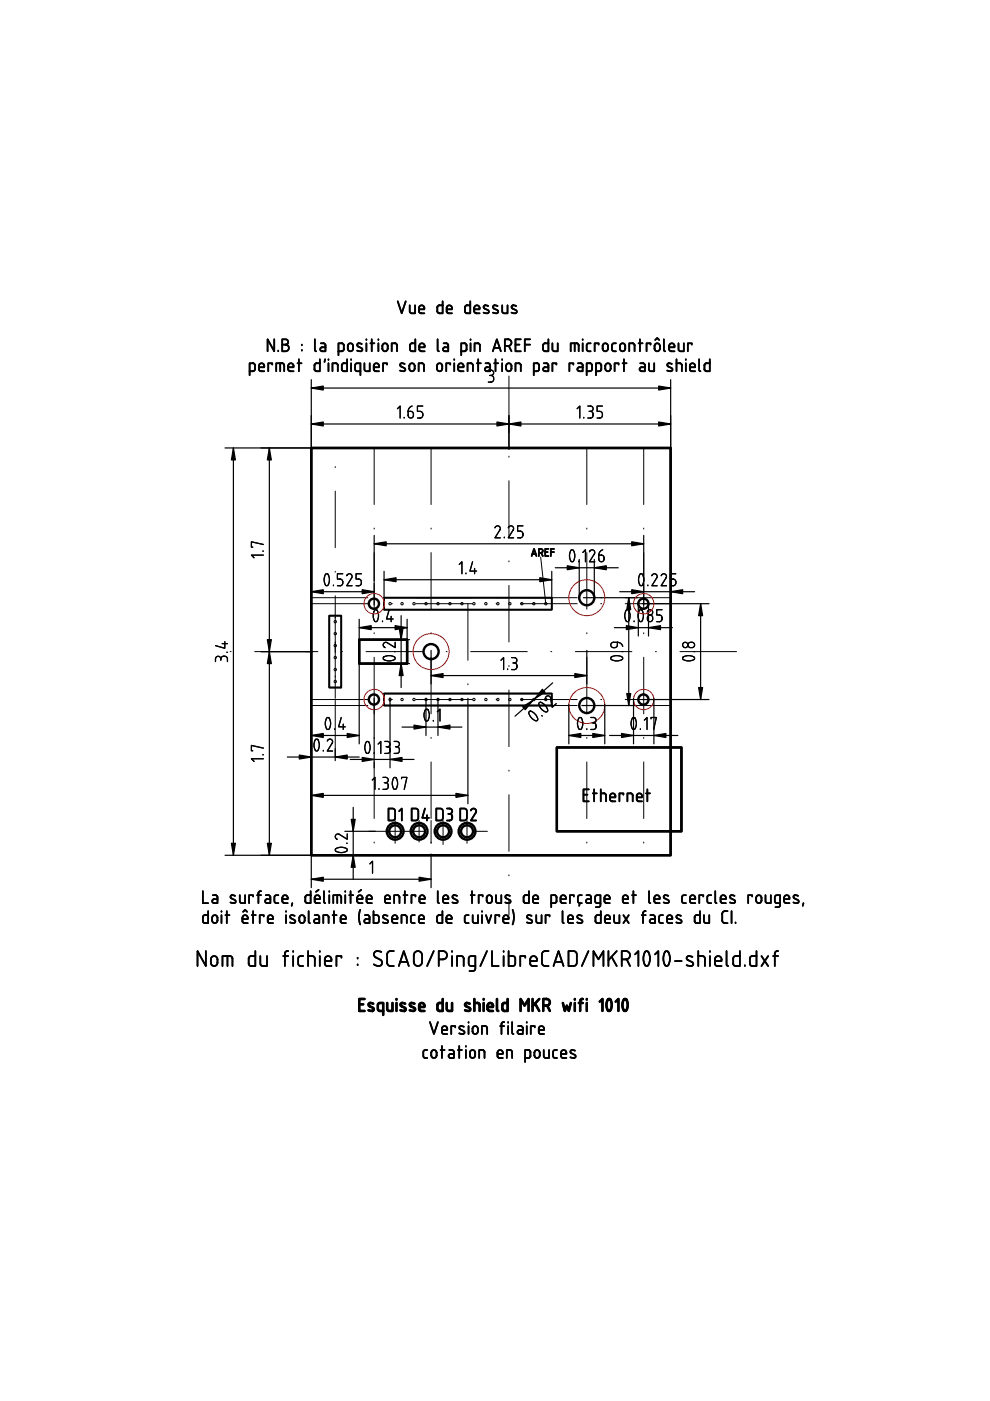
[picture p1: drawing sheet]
<svg xmlns="http://www.w3.org/2000/svg" width="210mm" height="297mm" viewBox="0 0 210 297" stroke-linecap="round" stroke-linejoin="round" font-family="sans-serif">
<g fill="none" stroke="#000" stroke-width=".36">
<path d="M52.9 78.7h.7l.4-.2 .1-1.1-.3-.3-.9-.1v2.6M54.9 77.9h1.1a.59 .59 0 0 0-.4-.8 .59 .59 0 0 0-.7 .5v.7l.2 .4h.9M57.7 77.3v-.3h-.8v1.7M58.1 71.9v2.6l-1.4-2.6v2.6M58.6 78.7v-1.7h1.2l.4 .2 .1 1.5M59 74.3v.2M59.4 77v1.7M59.8 71.9h.7a.56 .56 0 0 1 .6 .6 .56 .56 0 0 1-.6 .6 .71 .71 0 0 1 .7 .7 .71 .71 0 0 1-.7 .7h-.7zM59.8 73.1h.7M61.1 77.9h1.1a.59 .59 0 0 0-.4-.8 .59 .59 0 0 0-.7 .5v.7l.2 .4h.9M63.1 77h.8M63.4 76.2v2.5"/>
<path d="M64 73.1v.1M64 74.2v.1M66.8 71.9v2.3l.2 .3M67.8 76.2v2.5h-.9l-.2-.4v-1.1l.4-.2h.7M68 72.8h.8l.2 .4v1.3h-.7a.42 .42 0 0 1-.4-.4 .42 .42 0 0 1 .4-.5h.7M68.9 76.2l-.1 .5M69.6 76.2v.1M69.6 77v1.7M70.5 78.7v-1.7h.7l.4 .2v1.5M71.8 74.5h.7l.3-.2 .1-1.1-.2-.4h-.9v2.5M73.6 76.2v2.5h-.9l-.2-.4v-1.1l.4-.2h.7M73.8 73.1a.56 .56 0 0 1 .6-.3 .56 .56 0 0 1 .5 .5v.6a.56 .56 0 0 1-.6 .6 .56 .56 0 0 1-.6-.6z"/>
<path d="M74.4 76.2v.1M74.4 77v1.7M76.4 78.7h-.7l-.4-.2v-1.1l.2-.3 .9-.1v2.6M76.7 72.9a.53 .53 0 0 0-.6-.1 .53 .53 0 0 0-.3 .5l.8 .5a.35 .35 0 0 1 .2 .4 .35 .35 0 0 1-.3 .3l-.8-.2M77.3 77v1.3l.2 .4h.2h.7v-1.7M77.7 71.9v.2M77.7 72.8v1.7M78.5 72.8h.9M78.8 71.9v2.6M79.2 77.9h1.2a.59 .59 0 0 0-.4-.8 .59 .59 0 0 0-.8 .5v.7l.2 .4h1M80.2 71.9v.2M80.2 72.8v1.7"/>
<path d="M81.2 73.1a.56 .56 0 0 1 .6-.3 .56 .56 0 0 1 .4 .5v.6a.56 .56 0 0 1-.6 .6 .56 .56 0 0 1-.5-.6zM82.1 77.3v-.3h-.9v1.7M83 74.5v-1.7h.8l.3 .2 .1 1.5M84.3 63.9l.9 2.5 .8-2.5M85.8 77.2a.53 .53 0 0 0-.6-.2 .53 .53 0 0 0-.3 .6l.8 .4a.35 .35 0 0 1 .2 .4 .35 .35 0 0 1-.3 .3l-.8-.1M86.9 64.7v1.3l.2 .4h.2h.7v-1.7M87.1 77.1a.56 .56 0 0 1 .8 .5v.5a.56 .56 0 0 1-.5 .6 .56 .56 0 0 1-.6-.6v-.5zM88.1 71.9v2.6l-1-.1-.2-.3 .1-1.1 .4-.2h.7M88.8 78.7v-1.7h.7l.3 .2 .1 1.5M88.8 65.6h1.2a.59 .59 0 0 0-.4-.8 .59 .59 0 0 0-.8 .5l.1 .9 .4 .2h.7M88.9 73.6h1.1a.59 .59 0 0 0-.4-.8 .59 .59 0 0 0-.7 .5l.1 1 .3 .2h.7M92.8 71.9v2.3l.3 .3"/>
<path d="M92.9 77.1a.56 .56 0 0 1 .9 .5v.5a.56 .56 0 0 1-.6 .6 .56 .56 0 0 1-.6-.6v-.5zM93.9 63.9v2.5h-1l-.2-.4 .1-1.1 .3-.2h.8M94.1 72.8h.7l.2 .4v1.3h-.7a.42 .42 0 0 1-.4-.4 .42 .42 0 0 1 .4-.5h.7M94.7 65.6h1.1a.59 .59 0 0 0-.4-.8 .59 .59 0 0 0-.7 .5l.1 .9 .3 .2h.7M95.5 77.3v-.3h-.9v1.7M96.3 76.2v.1M96.3 77v1.7M97.2 77.9h1.1a.59 .59 0 0 0-.4-.8 .59 .59 0 0 0-.7 .5v.7l.2 .4h.9M97.8 74.5h.7l.4-.2v-1.1l-.2-.4h-.9v2.5M99.1 78.7v-1.7h.7l.4 .2 .1 1.5M99.7 63.9v2.5h-.9l-.2-.4v-1.1l.4-.2h.7M99.8 71.9v.2"/>
<path d="M99.8 72.8v1.7M100.6 65.6h1.1a.59 .59 0 0 0-.4-.8 .59 .59 0 0 0-.7 .5v.7l.2 .4h.9M100.6 74.5v-1.7h.7l.4 .2v1.5M101.1 77h.9M101.4 76.2v2.5M102.9 77l.8 .1 .2 .3v1.3h-.7a.42 .42 0 0 1-.4-.4 .42 .42 0 0 1 .4-.4h.7M103.5 64.9a.53 .53 0 0 0-.6-.2 .53 .53 0 0 0-.3 .6l.9 .5a.35 .35 0 0 1 .1 .4 .35 .35 0 0 1-.3 .2l-.8-.1M104.5 74.5l.8-2.6 .9 2.6M104.7 73.8h1.3M104.8 77h.8M105.1 76.2v2.5M105.5 64.9a.53 .53 0 0 0-.6-.2 .53 .53 0 0 0-.3 .6l.8 .5a.35 .35 0 0 1 .2 .4 .35 .35 0 0 1-.3 .2l-.8-.1"/>
<path d="M106.5 76.2v.1M106.5 77v1.7M106.5 64.7v1.3v.2l.4 .2h.7v-1.7M107 73.3h.7a.71 .71 0 0 0 .7-.7 .71 .71 0 0 0-.7-.7h-.7v2.6M107.6 77.1a.56 .56 0 0 1 .8 .5v.5a.56 .56 0 0 1-.5 .6 .56 .56 0 0 1-.6-.6v-.5zM107.9 73.3l.5 1.2M109.3 78.7v-1.7h.7l.4 .2v1.5M109.3 73.1h.8M109.4 64.9a.53 .53 0 0 0-.6-.2 .53 .53 0 0 0-.3 .6l.9 .5a.35 .35 0 0 1 .2 .4 .35 .35 0 0 1-.4 .2l-.7-.1M110.4 71.9h-1.1v2.6h1.1M111.3 73.1h1.1M112.4 71.9h-1.1v2.6"/>
<path d="M113.2 78.7h.7l.3-.2 .1-1.1-.2-.3-.9-.1v2.6M115.3 77l.8 .1 .2 .3v1.3h-.7a.42 .42 0 0 1-.5-.4 .42 .42 0 0 1 .5-.4h.7M116.3 71.9v2.6l-.9-.1-.3-.3 .1-1.1 .4-.2h.7M117.1 72.8v1.3l.1 .2 .3 .2h.7v-1.7M118 77.3v-.3h-.9v1.7M121 74.5v-1.7h1.5l.2 .4v1.3M121.6 77.3v-.3h-.9v1.7M121.8 72.8v1.7M122.6 77l.7 .1 .2 .3v1.3h-.7a.42 .42 0 0 1-.4-.4 .42 .42 0 0 1 .4-.4h.7M123.5 71.9v.2M123.5 72.8v1.7M124.4 78.7h.7l.4-.2v-1.1l-.2-.3-.9-.1v2.6"/>
<path d="M125.2 72.8h-.6l-.2 .4v1.1l.4 .2h.4M126.4 78.7h.7l.3-.2 .1-1.1-.2-.3-.9-.1v2.6M126.9 73.1v-.3h-.8v1.7M128.1 72.9a.56 .56 0 0 1 .8 .4v.6a.56 .56 0 0 1-.6 .6 .56 .56 0 0 1-.5-.6v-.6zM128.6 77.1a.56 .56 0 0 1 .9 .5v.5a.56 .56 0 0 1-.6 .6 .56 .56 0 0 1-.6-.6v-.5zM130.6 72.8h-.6l-.3 .4 .1 1.1 .4 .2h.4M131.2 77.3v-.3h-.9v1.7M131.5 73.1a.56 .56 0 0 1 .7-.3 .56 .56 0 0 1 .4 .5v.6a.56 .56 0 0 1-.6 .6 .56 .56 0 0 1-.6-.6zM132 77h.9M132.3 76.2v2.5M133.4 74.5v-1.7h.7l.4 .2v1.5M135.4 72.8h.8"/>
<path d="M135.7 71.9v2.6M135.7 77l.8 .1 .2 .3v1.3h-.7a.42 .42 0 0 1-.4-.4 .42 .42 0 0 1 .4-.4h.7M137.6 77v1.3l.2 .4h.2h.7v-1.7M137.9 73.1v-.3h-.8v1.7M138.9 73.1a.56 .56 0 0 1 .6-.3 .56 .56 0 0 1 .4 .5v.6a.56 .56 0 0 1-.6 .6 .56 .56 0 0 1-.5-.6zM138.9 72.1l.4-.4 .5 .4M140.8 71.9v2.3l.2 .3M141.7 77.7l.7 .3a.35 .35 0 0 1 .2 .4 .35 .35 0 0 1-.4 .3l-.7-.1M141.9 73.6h1.1a.59 .59 0 0 0-.4-.8 .59 .59 0 0 0-.7 .5v1l.4 .2h.7M142.4 77.2a.53 .53 0 0 0-.6-.2 .53 .53 0 0 0-.3 .6l.2 .1M143.4 77h.7l.4 .2 .1 1.5M143.4 76.2v2.5"/>
<path d="M143.9 72.8v1.3v.2l.4 .2h.7v-1.7M145.4 76.2v.1M145.4 77v1.7M146.3 77.9h1.1a.59 .59 0 0 0-.4-.8 .59 .59 0 0 0-.7 .5v.9l.4 .2h.7M146.7 73.1v-.3h-.9v1.7M148.2 76.2v2.2l.3 .3M150.5 76.2v2.5h-.9l-.2-.4v-1.1l.4-.2h.7M112.7 117.9l.5-1.5 .5 1.5M112.9 117.5h.7M114.2 117.2h.5a.42 .42 0 0 0 .4-.4 .42 .42 0 0 0-.4-.4h-.5v1.5M114.8 117.2l.3 .7M115.6 117.1h.5"/>
<path d="M116.3 116.4h-.7v1.5h.7M116.8 117.1h.7M117.5 116.4h-.7v1.5M69.8 130.5h2.6v15.3h-2.6zM81.4 126.7h35.6v2.6h-35.6zM81.4 147h35.6v2.6h-35.6zM82.4 171.4h.8l.5 .3 .1 1.7-.3 .5-1.1 .1zM84.6 172l.6-.6v2.6M87.3 171.4h.8l.5 .3 .1 1.7-.3 .5-1.1 .1zM90.1 171.4l-.6 2h1.4M90.5 172.8v1.2M92.5 171.4h.8l.5 .3 .1 1.7-.3 .5-1.1 .1z"/>
<path d="M94.8 171.4h.5a.56 .56 0 0 1 .6 .6 .56 .56 0 0 1-.6 .6M95 172.6h.3M95.3 172.6a.72 .72 0 0 1 .6 .7 .72 .72 0 0 1-.6 .7h-.5M97.6 171.4h.8l.5 .3 .1 1.7-.3 .5-1.1 .1zM99.8 171.8a.57 .57 0 0 1 .8-.3 .57 .57 0 0 1 .3 .8l-1.1 1.7h1.2M123.7 168.5h.9M124.8 167.4h-1.1v2.5h1.1M125.7 168.2h.8M126 167.4v2.5M127.4 168.2h.7l.3 .2 .1 1.5M127.4 167.4v2.5M129.4 169.1h1.1a.59 .59 0 0 0-.4-.9 .59 .59 0 0 0-.7 .6v.9l.4 .2h.7"/>
<path d="M132.2 168.5v-.3h-.9v1.7M133 169.9v-1.7h.7l.4 .2 .1 1.5M135 169.1h1.1a.59 .59 0 0 0-.4-.9 .59 .59 0 0 0-.7 .6l.1 .9 .3 .2h.7M137 168.2h.8M137.3 167.4v2.5M43 188.9v2.6h1.1M44.1 193.2v2.5h-.9l-.2-.4 .1-1.1 .3-.2h.7M45.1 194.3a.56 .56 0 0 1 .6-.3 .56 .56 0 0 1 .4 .6v.6a.56 .56 0 0 1-.6 .5 .56 .56 0 0 1-.5-.5zM45.1 189.8l.8 .1 .2 .3v1.3h-.7a.42 .42 0 0 1-.4-.4 .42 .42 0 0 1 .4-.5h.7M47 193.2v.1M47 194v1.7M47.8 194h.9"/>
<path d="M48.1 193.2v2.5M49.8 189.9h.1a.53 .53 0 0 0-.7-.1 .53 .53 0 0 0-.3 .5l.9 .5a.35 .35 0 0 1 .2 .4 .35 .35 0 0 1-.4 .3l-.7-.2M50.8 189.8v1.3l.1 .2 .4 .2h.7v-1.7M51.4 194.9h1.1a.59 .59 0 0 0-.4-.8 .59 .59 0 0 0-.7 .5l.1 .9 .3 .2h.7M51.5 193.3l.5-.4 .4 .4M53.4 194h.8M53.7 193.2v2.5M53.7 190.1v-.3h-.9v1.7M54.5 189.8h.9M55.4 188.9a.45 .45 0 0 0-.6 .5v2.1M55.9 194.3v-.3h-.8v1.7M56.3 189.8l.8 .1 .2 .3v1.3h-.7a.42 .42 0 0 1-.4-.4 .42 .42 0 0 1 .4-.5h.7"/>
<path d="M56.8 194.9h1.1a.59 .59 0 0 0-.4-.8 .59 .59 0 0 0-.7 .5v.9l.4 .2h.7M59 189.8l-.6 .1-.2 .3v1.1l.4 .2h.4M59.9 190.6h1.1a.59 .59 0 0 0-.4-.8 .59 .59 0 0 0-.7 .6v.9l.4 .2h.7M60.6 193.2v.1M60.6 194v1.7M62 191.5l-.2 .6M62.5 194.2a.53 .53 0 0 0-.6-.2 .53 .53 0 0 0-.4 .6l.9 .4a.35 .35 0 0 1 .2 .4 .35 .35 0 0 1-.3 .3l-.8-.1M63.5 194.3a.56 .56 0 0 1 .7-.3 .56 .56 0 0 1 .4 .6v.6a.56 .56 0 0 1-.6 .5 .56 .56 0 0 1-.5-.5zM65.4 193.2v2.2l.3 .3M65.9 188.9v2.6l-1-.1-.2-.3 .1-1.1 .4-.2h.7M66.7 190.6h1.1a.59 .59 0 0 0-.4-.8 .59 .59 0 0 0-.7 .6l.1 .9 .3 .2h.7M66.7 194l.8 .1 .2 .3v1.3h-.7a.42 .42 0 0 1-.4-.4 .42 .42 0 0 1 .4-.4h.7"/>
<path d="M67.6 188.7l-.6 .4M68.5 195.7v-1.7h.8l.3 .2 .1 1.5M68.7 188.9v2.3l.3 .3M69.8 188.9v.2M69.8 189.8v1.7M70.5 194h.9M70.7 191.5v-1.7l1.4 .1 .3 .3v1.3M70.8 193.2v2.5M71.5 189.8v1.7M72.2 194.9h1.1a.59 .59 0 0 0-.4-.8 .59 .59 0 0 0-.7 .5l.1 .9 .3 .2h.7M73.2 188.9v.2M73.2 189.8v1.7"/>
<path d="M74 189.8h.9M74.3 188.9v2.6M75.7 190.6h1.2a.59 .59 0 0 0-.4-.8 .59 .59 0 0 0-.8 .6l.1 .9 .4 .2h.7M76.4 192.9a4.4 4.4 0 0 0 0 3.1M76.6 188.7l-.6 .4M77.4 194l.7 .1 .3 .3v1.3h-.8a.42 .42 0 0 1-.4-.4 .42 .42 0 0 1 .4-.4h.8M77.7 190.6h1.1a.59 .59 0 0 0-.4-.8 .59 .59 0 0 0-.7 .6l.1 .9 .3 .2h.7M79.2 193.2v2.5h.9l.2-.4v-1.1l-.4-.2h-.7M81.6 190.6h1.1a.59 .59 0 0 0-.4-.8 .59 .59 0 0 0-.7 .6l.1 .9 .3 .2h.7M82.2 194.2a.53 .53 0 0 0-.7-.2 .53 .53 0 0 0-.3 .6l.9 .4a.35 .35 0 0 1 .2 .4 .35 .35 0 0 1-.4 .3l-.7-.1M83.1 194.9h1.2a.59 .59 0 0 0-.4-.8 .59 .59 0 0 0-.8 .5l.1 .9 .4 .2h.7M83.6 191.5v-1.7h.7l.3 .2 .1 1.5"/>
<path d="M85.1 195.7v-1.7h.7l.4 .2 .1 1.5M85.5 189.8h.9M85.8 188.9v2.6M87.9 194l-.6 .1-.2 .3 .1 1.1 .3 .2h.4M88.1 190.1v-.3h-.9v1.7M88.8 194.9h1.1a.59 .59 0 0 0-.4-.8 .59 .59 0 0 0-.7 .5v.9l.4 .2h.7M88.9 190.6h1.2a.59 .59 0 0 0-.4-.8 .59 .59 0 0 0-.8 .6l.1 .9 .4 .2h.7M92.8 188.9v2.3l.3 .3M93.8 193.2v2.5h-.9l-.2-.4v-1.1l.4-.2h.7M93.9 190.6h1.2a.59 .59 0 0 0-.4-.8 .59 .59 0 0 0-.8 .6l.1 .9 .4 .2h.7M94.6 194.9h1.2a.59 .59 0 0 0-.4-.8 .59 .59 0 0 0-.8 .5l.1 .9 .4 .2h.7M96.9 189.9a.53 .53 0 0 0-.6-.1 .53 .53 0 0 0-.3 .5l.8 .5a.35 .35 0 0 1 .2 .4 .35 .35 0 0 1-.3 .3l-.8-.2"/>
<path d="M99.4 194l-.7 .1-.2 .3 .1 1.1 .4 .2h.4M99.8 189.8h.8M100.1 188.9v2.6M100.2 194v1.3l.1 .2 .3 .2h.7v-1.7M102.2 193.2v.1M102.2 194v1.7M102.3 190.1v-.3h-.8v1.7M103 194l.6 1.7 .6-1.7M103.5 189.9a.56 .56 0 0 1 .8 .5v.5a.56 .56 0 0 1-.6 .6 .56 .56 0 0 1-.5-.6v-.5zM105.2 189.8v1.3v.2l.4 .2h.7v-1.7M105.9 194.3v-.3h-.9v1.7M106.7 194.9h1.1a.59 .59 0 0 0-.4-.8 .59 .59 0 0 0-.7 .5l.1 .9 .3 .2h.7"/>
<path d="M108.1 189.9a.53 .53 0 0 0-.6-.1 .53 .53 0 0 0-.3 .5l.9 .5a.35 .35 0 0 1 .2 .4 .35 .35 0 0 1-.4 .3l-.8-.2M108.7 192.9a4.4 4.4 0 0 1 0 3.1M112.1 188.9v2.6l-.9-.1-.2-.3 .1-1.1 .3-.2h.7M112.7 194.2a.53 .53 0 0 0-.6-.2 .53 .53 0 0 0-.3 .6l.8 .4a.35 .35 0 0 1 .2 .4 .35 .35 0 0 1-.3 .3l-.8-.1M113 190.6h1.1a.59 .59 0 0 0-.4-.8 .59 .59 0 0 0-.7 .6v.9l.4 .2h.7M113.7 194v1.3l.1 .2 .3 .2h.7v-1.7M116.5 194.3v-.3h-.8v1.7M116.9 191.5h.7l.3-.2 .1-1.1-.2-.3-.9-.1v2.5M118.8 190.6h1.2a.59 .59 0 0 0-.4-.8 .59 .59 0 0 0-.8 .6l.1 .9 .4 .2h.7M119.3 193.2v2.2l.3 .3M120.4 194.9h1.1a.59 .59 0 0 0-.4-.8 .59 .59 0 0 0-.7 .5l.1 .9 .3 .2h.7M121.7 190.1v-.3h-.9v1.7"/>
<path d="M122.9 191.5l-.1 .6M123.4 189.8l-.7 .1-.2 .3 .1 1.1 .3 .2h.5M123.4 194.2a.53 .53 0 0 0-.7-.2 .53 .53 0 0 0-.3 .6l.9 .4a.35 .35 0 0 1 .2 .4 .35 .35 0 0 1-.4 .3l-.7-.1M124.3 189.8l.8 .1 .2 .3v1.3h-.7a.42 .42 0 0 1-.4-.4 .42 .42 0 0 1 .4-.5h.7M127.3 191.5h-.7l-.4-.2v-1.1l.2-.3 .9-.1v2.1l-.2 .4h-.8M127.4 193.2v2.5h-.9l-.2-.4v-1.1l.4-.2h.7M128.2 190.6h1.1a.59 .59 0 0 0-.4-.8 .59 .59 0 0 0-.7 .6v.9l.4 .2h.7M128.2 194.9h1.2a.59 .59 0 0 0-.4-.8 .59 .59 0 0 0-.8 .5l.1 .9 .4 .2h.7M130.2 194v1.3l.1 .2 .3 .2h.7v-1.7M132 190.6h1.2a.59 .59 0 0 0-.4-.8 .59 .59 0 0 0-.8 .6l.1 .9 .4 .2h.7M132.2 194l1.1 1.7M133.3 194l-1.1 1.7"/>
<path d="M134 189.8h.9M134.3 188.9v2.6M136.1 194h.8M136.9 193.2a.45 .45 0 0 0-.6 .4v2.1M137.6 188.9v2.3l.3 .3M137.9 194l.8 .1 .2 .3v1.3h-.7a.42 .42 0 0 1-.4-.4 .42 .42 0 0 1 .4-.4h.7M138.7 190.6h1.2a.59 .59 0 0 0-.4-.8 .59 .59 0 0 0-.8 .6l.1 .9 .4 .2h.7M140.6 194l-.7 .1-.2 .3 .1 1.1 .4 .2h.4M141.4 194.9h1.1a.59 .59 0 0 0-.3-.8 .59 .59 0 0 0-.8 .5l.1 .9 .3 .2h.7M141.7 189.9a.53 .53 0 0 0-.6-.1 .53 .53 0 0 0-.3 .5l.8 .5a.35 .35 0 0 1 .2 .4 .35 .35 0 0 1-.3 .3l-.8-.2M144.4 194.2a.53 .53 0 0 0-.6-.2 .53 .53 0 0 0-.3 .6l.8 .4a.35 .35 0 0 1 .2 .4 .35 .35 0 0 1-.3 .3l-.8-.1M145.4 189.8l-.6 .1-.2 .3 .1 1.1 .3 .2h.4"/>
<path d="M146.3 190.6h1.1a.59 .59 0 0 0-.4-.8 .59 .59 0 0 0-.7 .6v.9l.4 .2h.7M148.4 193.2v2.5h-.9l-.2-.4v-1.1l.4-.2h.7M149.1 190.1v-.3h-.8v1.7M149.3 194v1.3v.2l.4 .2h.7v-1.7M150.8 189.8l-.6 .1-.2 .3v1.1l.4 .2h.4M151.6 188.9v2.3l.3 .3M152.8 190.6h1.1a.59 .59 0 0 0-.4-.8 .59 .59 0 0 0-.7 .6v.9l.4 .2h.7M154.3 193.2l-.9 .1-.3 .4 .1 1.7 .5 .3h.6M155.1 193.2v2.5M155.7 189.9a.53 .53 0 0 0-.6-.1 .53 .53 0 0 0-.3 .5l.9 .5a.35 .35 0 0 1 .2 .4 .35 .35 0 0 1-.4 .3l-.7-.2M156 195.6v.1M159.5 190.1v-.3h-.9v1.7"/>
<path d="M160.6 189.9a.56 .56 0 0 1 .9 .5v.5a.56 .56 0 0 1-.6 .6 .56 .56 0 0 1-.6-.6v-.5zM162.3 189.8v1.3l.1 .2 .3 .2h.7v-1.7M165.4 191.5h-.7l-.4-.2v-1.1l.2-.3 .9-.1v2.1l-.2 .4h-.8M166.3 190.6h1.1a.59 .59 0 0 0-.4-.8 .59 .59 0 0 0-.7 .6v.9l.4 .2h.7M169.2 189.9a.53 .53 0 0 0-.6-.1 .53 .53 0 0 0-.3 .5l.9 .5a.35 .35 0 0 1 .1 .4 .35 .35 0 0 1-.3 .3l-.8-.2M170.3 191.5l-.1 .6M43.6 201.6v3.2l-1.7-3.2v3.2M44.9 202.9a.71 .71 0 0 1 .8-.1 .71 .71 0 0 1 .4 .6v.7a.71 .71 0 0 1-.7 .7 .71 .71 0 0 1-.7-.7v-.7zM47.2 204.8v-2.1l1.8 .1 .3 .4v1.6M48.2 202.7v2.1M54.1 201.6v3.2l-1.1-.1-.3-.4 .1-1.3 .5-.3h.8M55.2 202.7v1.6l.1 .3 .4 .2h.9v-2.1"/>
<path d="M60 202.7h1.1M61.1 201.6a.57 .57 0 0 0-.7 .6v2.6M62.2 201.6v.2M62.2 202.7v2.1M64.3 202.7l-.8 .1-.3 .4 .1 1.4 .4 .2h.6M65.3 202.7h.9l.5 .3v1.8M65.3 201.6v3.2M67.8 201.6v.2M67.8 202.7v2.1M68.9 203.8h1.4a.74 .74 0 0 0-.5-1.1 .74 .74 0 0 0-.9 .7v1.2l.5 .2h.9M72.4 203.1v-.4h-1.1v2.1M75.8 203.1v.1"/>
<path d="M75.8 204.5v.1M80.9 201.8l-.3-.1a.78 .78 0 0 0-1.1 .2 .78 .78 0 0 0 .2 1.1l.9 .5a.77 .77 0 0 1 .3 1.1 .77 .77 0 0 1-1.1 .1l-.5-.2M83.5 201.6h-.7a.71 .71 0 0 0-.7 .8v1.7a.71 .71 0 0 0 .7 .7h.7M84.6 204.8l1-3.2 1.1 3.2M84.9 203.9h1.5M88 201.9a.88 .88 0 0 1 1-.2 .88 .88 0 0 1 .5 .8v1.4a.88 .88 0 0 1-.9 .9 .88 .88 0 0 1-.9-.9v-1.4zM91.2 216.7l.8 2.5 .9-2.5M92 201.6l-1.4 3.2M93 203.4h.9a.88 .88 0 0 0 .9-.9 .88 .88 0 0 0-.9-.9h-.9v3.2M93.7 218.4h1.1a.59 .59 0 0 0-.4-.8 .59 .59 0 0 0-.7 .5v.7l.2 .4h.9M95.8 201.6v.2M95.8 202.7v2.1"/>
<path d="M96.5 217.8v-.3h-.8v1.7M96.9 204.8v-2.1h.9l.4 .3 .1 1.8M98.4 217.7a.53 .53 0 0 0-.7-.2 .53 .53 0 0 0-.3 .6l.9 .5a.35 .35 0 0 1 .2 .4 .35 .35 0 0 1-.4 .2l-.7-.1M99.3 216.7v.1M99.3 217.5v1.7M100.5 217.6a.56 .56 0 0 1 .8 .5v.6a.56 .56 0 0 1-.5 .5 .56 .56 0 0 1-.6-.5v-.6zM100.8 204.8h-.9l-.5-.2v-1.4l.2-.4 1.2-.1v2.6l-.3 .5-1 .1M102.2 219.2v-1.7h.7l.3 .3 .1 1.4M103.3 201.6l-1.5 3.2M104.3 201.6v3.2h1.4M106 217.5h.9M106.8 201.6v.2"/>
<path d="M106.8 202.7v2.1M106.9 216.7a.45 .45 0 0 0-.6 .4v2.1M107.7 216.7v.1M107.7 217.5v1.7M107.8 201.6v3.2l1.2-.1 .2-.4v-1.3l-.5-.3h-.9M108.6 216.7v2.3l.3 .2M109.9 217.5l.7 .1 .2 .4v1.2h-.7a.42 .42 0 0 1-.4-.4 .42 .42 0 0 1 .4-.4h.7M111.4 203.1v-.4h-1.1v2.1M111.7 216.7v.1M111.7 217.5v1.7M112.4 203.8h1.4a.74 .74 0 0 0-.5-1.1 .74 .74 0 0 0-.9 .7l.1 1.2 .5 .2h.8M113.4 217.8v-.3h-.9v1.7"/>
<path d="M114.2 218.4h1.2a.59 .59 0 0 0-.4-.8 .59 .59 0 0 0-.8 .5v.7l.2 .4h1M116.3 201.6h-.7a.71 .71 0 0 0-.7 .8v1.7a.71 .71 0 0 0 .7 .7h.7M117.4 204.8l1-3.2 1.1 3.2M117.7 203.9h1.5M120.5 201.6h1.1a.71 .71 0 0 1 .7 .8v1.7a.71 .71 0 0 1-.7 .7h-1.1zM124.8 201.6l-1.4 3.2M125.8 204.8v-3.2l1.1 1.8 1-1.8v3.2M129 201.6v3.2M129.7 202.9l1.1 1.9M130.8 201.6l-1.8 2M131.8 203.4h.9a.88 .88 0 0 0 .9-.9 .88 .88 0 0 0-.9-.9h-.9v3.2M132.9 203.4l.7 1.4"/>
<path d="M134.6 202.4l.7-.8v3.2M136.8 201.8a.44 .44 0 0 1 .7 0 3 3 0 0 1 0 2.8 .44 .44 0 0 1-.7 0 3 3 0 0 1 0-2.8zM138.9 202.4l.7-.8v3.2M141 201.8a.44 .44 0 0 1 .7 0 3 3 0 0 1 0 2.8 .44 .44 0 0 1-.7 0 3 3 0 0 1 0-2.8zM143.1 203.8h1.4M146.8 202.9a.69 .69 0 0 0-.7-.2 .69 .69 0 0 0-.5 .6l1.1 .7a.44 .44 0 0 1 .3 .5 .44 .44 0 0 1-.5 .3l-.9-.2M148 202.7h.9l.5 .3 .1 1.8M148 201.6v3.2M150.5 201.6v.2M150.5 202.7v2.1M151.6 203.8h1.4a.74 .74 0 0 0-.5-1.1 .74 .74 0 0 0-.9 .7v1.2l.5 .2h.9M154 201.6v2.9l.4 .3"/>
<path d="M156.9 201.6v3.2l-1.2-.1-.2-.4v-1.3l.5-.3h.9M157.9 204.6v.2M160.4 201.6v3.2l-1.2-.1-.2-.4 .1-1.3 .4-.3h.9M161.5 202.7l1.4 2.1M162.9 202.7l-1.4 2.1M163.9 202.7h1.1M165 201.6a.57 .57 0 0 0-.7 .6v2.6M90.6 222.6l-.6 .1-.3 .3 .1 1.1 .4 .2h.4M91.5 222.9a.56 .56 0 0 1 .7-.3 .56 .56 0 0 1 .4 .6v.6a.56 .56 0 0 1-.6 .5 .56 .56 0 0 1-.6-.5zM93.4 222.6h.9M93.7 221.8v2.5M95.3 222.6l.7 .1 .2 .3v1.3h-.7a.42 .42 0 0 1-.4-.4 .42 .42 0 0 1 .4-.4h.7"/>
<path d="M97.1 222.6h.8M97.4 221.8v2.5M98.8 221.8v.1M98.8 222.6v1.7M99.7 222.9a.56 .56 0 0 1 .6-.3 .56 .56 0 0 1 .5 .6v.6a.56 .56 0 0 1-.6 .5 .56 .56 0 0 1-.6-.5zM101.6 224.3v-1.7h.7l.4 .2v1.5M105.5 223.5h1.1a.59 .59 0 0 0-.4-.8 .59 .59 0 0 0-.7 .5v.7l.2 .4h.9M107.5 224.3v-1.7h.7l.3 .2 .1 1.5M111.3 224.3h.7l.4-.2 .1-1.1-.2-.3-1-.1v2.6M113.4 222.9a.56 .56 0 0 1 .6-.3 .56 .56 0 0 1 .4 .6v.6a.56 .56 0 0 1-.5 .5 .56 .56 0 0 1-.6-.5zM115.3 222.6v1.3l.2 .4h.2h.7v-1.7M118.1 222.6l-.6 .1-.2 .3v1.1l.4 .2h.4"/>
<path d="M119 223.5h1.1a.59 .59 0 0 0-.4-.8 .59 .59 0 0 0-.7 .5v.9l.4 .2h.7M121.9 222.8a.53 .53 0 0 0-.6-.2 .53 .53 0 0 0-.3 .6l.9 .4a.35 .35 0 0 1 .1 .4 .35 .35 0 0 1-.3 .3l-.8-.1"/>
</g>
<g fill="none" stroke="#000" stroke-width=".25">
<path d="M103.5 78.5h.6a.56 .56 0 0 1 .6 .5 .56 .56 0 0 1-.6 .6M103.8 79.6h.3M104.1 79.6a.72 .72 0 0 1 .6 .7 .72 .72 0 0 1-.6 .7h-.6M47.7 95h18.6M49.5 95v86.3M57.1 95v86.3M66 82.3h76.2M66 80.5v14.7M66 89.9h76.2M84.3 86.7l.5-.6v2.5M85.7 88.5v.1M86.5 87.2h.6a.68 .68 0 0 1 .6 .8 .68 .68 0 0 1-.9 .6l-.3-.5z"/>
<path d="M87.4 86.1a1.18 1.18 0 0 0-.9 1.1M89.6 86.1h-1.1v1.1h.6a.72 .72 0 0 1 .6 .7 .72 .72 0 0 1-.6 .7h-.6M107.9 88.1v7.1M122.4 86.7l.5-.6v2.5M123.8 88.5v.1M124.6 86.1h.6a.56 .56 0 0 1 .6 .6 .56 .56 0 0 1-.6 .5M124.9 87.2h.3M125.2 87.2a.72 .72 0 0 1 .6 .7 .72 .72 0 0 1-.6 .7h-.6M127.7 86.1h-1.1v1.1h.6a.72 .72 0 0 1 .5 .7 .72 .72 0 0 1-.5 .7h-.6M142.2 80.5v14.7M55.7 116.9h.1M55.8 117.7h-2.5l.6 .6"/>
<path d="M55.8 115.4l-2.5-.5v1.1h.3M79.3 113.5v9.7M79.3 115.3h57.2M97.4 119.7l.5-.6v2.5M100.2 119.1l-.6 2h1.4M104.9 111.9a.57 .57 0 0 1 .8-.4 .57 .57 0 0 1 .3 .8l-1.1 1.7h1.2M106.9 113.9v.1M107.8 111.9a.57 .57 0 0 1 .7-.4 .57 .57 0 0 1 .3 .8l-1 1.7h1.1M110.9 111.5h-1.2v1.1h.6a.72 .72 0 0 1 .6 .7 .72 .72 0 0 1-.6 .7h-.6M121 116.7l.3-.1a1.72 1.72 0 0 1 .4 2.1l-.2 .4-.5-.1a2.4 2.4 0 0 1 0-2.3zM122.7 119v.1M122.8 118.6v8.4"/>
<path d="M123.6 117.1l.5-.5v2.5M125 117a.57 .57 0 0 1 .7-.4 .57 .57 0 0 1 .3 .8l-1 1.7h1.1M126 118.6v8.4M127 117.7h.5a.68 .68 0 0 1 .6 .8 .68 .68 0 0 1-.9 .5l-.2-.5zM127.8 116.6a1.18 1.18 0 0 0-.8 1.1M136.5 113.5v9.7M46.8 139.7a.56 .56 0 0 0-.5-.6 .56 .56 0 0 0-.6 .6v.6M46.8 139.7a.72 .72 0 0 1 .7-.6 .72 .72 0 0 1 .7 .6v.6M46.8 139.7v.3M47.1 136.5h1.1M47.7 136v1.4l-2-.5M48.1 138.3h.1"/>
<path d="M55.3 138.2h11M66 123.7v4.5M66 137.9v32.5M66 125.5h13.3M69 121.8l.3-.2a1.72 1.72 0 0 1 .4 2.2l-.3 .3-.4-.1a2.4 2.4 0 0 1 0-2.2zM70.7 124v.2M72.7 121.6h-1.2v1.2h.6a.72 .72 0 0 1 .6 .7 .72 .72 0 0 1-.6 .7h-.6M73.5 122.1a.57 .57 0 0 1 .8-.4 .57 .57 0 0 1 .3 .8l-1.1 1.7h1.1M76.2 133.1h10.1M76.2 131.3v4.6M76.2 137.9v19.8M76.6 121.6h-1.1v1.2h.6a.72 .72 0 0 1 .5 .7 .72 .72 0 0 1-.5 .7h-.6"/>
<path d="M79.1 135.6h7.7M79.3 123.7v4.5M79.4 129.4l.3-.1a1.72 1.72 0 0 1 .4 2.1l-.2 .4-.5-.1a2.4 2.4 0 0 1 0-2.3zM81.1 131.7v.1M81.4 139.3a2.4 2.4 0 0 1 2.2 0l.2 .3-.2 .2a2.4 2.4 0 0 1-2.2 0l-.2-.2zM81.4 122.9h35.6M81.4 121.1v5.9M82.5 129.3l-.6 1.9h1.5M82.9 130.7v1.1M83.6 138.2h.2M83.8 136.2v1.1l-1.7-1a.57 .57 0 0 0-.8 .2 .57 .57 0 0 0 .4 .8M85 130.5v15.3"/>
<path d="M86.3 131.3v4.6M91.4 137.9v7.1M98.8 121.5v.1M100.6 120.5v1.1M106.2 140l.6-.6v2.6M108.5 139.4h.5a.56 .56 0 0 1 .6 .6 .56 .56 0 0 1-.6 .6M117 121.1v5.9M117.7 120.4h13.4M123.7 126.7h11.4M124.4 137.9v7.1M129.6 136.5l.5-.3h.8v.5a.68 .68 0 0 1-.8 .6 .68 .68 0 0 1-.5-.8zM129.6 139.3a2.4 2.4 0 0 1 2.3 0l.1 .3-.1 .2a2.4 2.4 0 0 1-2.3 0l-.1-.2z"/>
<path d="M130.3 133.1h12.3M130.9 136.2a1.18 1.18 0 0 1 1.1 .8M131.4 125.5h15.9M131.9 138.2h.1M132.7 129.4l.3-.1a1.72 1.72 0 0 1 .4 2.1l-.2 .4-.5-.1a2.4 2.4 0 0 1 0-2.3zM133.3 126.7v22.9M134.4 131.7v.1M135.3 127.7v7.2M135.6 129.4l.3-.1a1.72 1.72 0 0 1 .4 2.1l-.3 .4-.4-.1a2.4 2.4 0 0 1 0-2.3zM135.7 121.8l.2-.2a1.72 1.72 0 0 1 .5 2.2l-.3 .3-.4-.1a2.4 2.4 0 0 1 0-2.2zM136.2 128h14.1M136.5 123.7v4.5"/>
<path d="M137.3 130.7a.62 .62 0 0 1 .9 0 .62 .62 0 0 1 0 .8 .62 .62 0 0 1-.9 0zM137.4 124v.2M137.5 127.7v7.2M138.2 122.1a.57 .57 0 0 1 .8-.4 .57 .57 0 0 1 .3 .8l-1.1 1.7h1.1M140.2 122.1a.57 .57 0 0 1 .7-.4 .57 .57 0 0 1 .3 .8l-1 1.7h1.1M140.4 129.3h-1.2v1.1h.6a.72 .72 0 0 1 .6 .7 .72 .72 0 0 1-.6 .7h-.6M142.2 123.7v4.5M143.3 121.6h-1.1v1.2h.5a.72 .72 0 0 1 .6 .7 .72 .72 0 0 1-.6 .7h-.5M144.9 139.3a2.4 2.4 0 0 1 2.2 0l.2 .3-.2 .2a2.4 2.4 0 0 1-2.2 0l-.2-.2zM145.9 136.5a.67 .67 0 0 1 1-.3 .67 .67 0 0 1 .1 1 .68 .68 0 0 1-.8 .1 .68 .68 0 0 1-.3-.8zM147.1 138.2h.2M148.5 128v20.3"/>
<path d="M55.8 158.6l-2.5-.6v1.2h.3M66 155.9h10.2M66.9 156.8l.2-.1a1.72 1.72 0 0 1 .4 2.1l-.2 .4-.4-.1a2.4 2.4 0 0 1 0-2.3zM68.5 159.1v.1M69.2 152.3l.3-.2a1.72 1.72 0 0 1 .4 2.2l-.2 .3-.5-.1a2.4 2.4 0 0 1 0-2.2zM69.4 157.1a.57 .57 0 0 1 .8-.4 .57 .57 0 0 1 .2 .8l-1 1.7h1.1M70.9 154.5v.2M71.1 158.7v2.6M72.4 152.1l-.6 2h1.4M72.8 153.5v1.2M77.6 157.3l.3-.1a1.72 1.72 0 0 1 .4 2.1l-.2 .4-.5-.1a2.4 2.4 0 0 1 0-2.3zM79.1 140.7h7.7"/>
<path d="M79.3 148.1v14.7M80.2 157.8l.5-.6v2.5M81.6 157.2h.5a.56 .56 0 0 1 .6 .6 .56 .56 0 0 1-.6 .5M81.9 158.3h.2M82.1 158.3l.3 .1 .3 .5M82.7 148.1v14.7M82.7 159.2l-.3 .5h-.8M83.6 157.2h.5a.56 .56 0 0 1 .6 .6 .56 .56 0 0 1-.6 .5M83.8 158.3h.3M84.1 158.3a.72 .72 0 0 1 .6 .7 .72 .72 0 0 1-.6 .7h-.5M85.2 154.2h12.7M90.2 150.5l.3-.2a1.72 1.72 0 0 1 .4 2.2l-.3 .3-.4-.1a2.4 2.4 0 0 1 0-2.2z"/>
<path d="M90.3 148.1v7.8M91.4 143.2h33M91.9 152.7v.2M92.7 150.9l.6-.6v2.6M92.9 148.1v7.8M99.2 148.1v22.3M107.6 141.8v.2M108.8 140.6h.2M109 140.6a.72 .72 0 0 1 .6 .7 .72 .72 0 0 1-.6 .7h-.5M112.3 150.8a1.9 1.9 0 0 1 1.7 1.9l-.3 .1a2.06 2.06 0 0 1-1.5-1.9zM114.3 149.1l.1-.2a1.9 1.9 0 0 1 1.7 1.9l-.3 .2a2.06 2.06 0 0 1-1.5-1.9zM114.9 151.7l.1 .1"/>
<path d="M115.7 148.4a.57 .57 0 0 1 .3-.8 .57 .57 0 0 1 .7 .4l.4 1.9 .8-.7M117.2 144.8l-8 7M120.6 155.9h7.6M120.6 149.3v8.4M122.7 152.3l.3-.2a1.72 1.72 0 0 1 .4 2.2l-.2 .3-.5-.1a2.4 2.4 0 0 1 0-2.2zM123.4 149.6h11.7M124.4 154.5v.2M125.3 152.1h.5a.56 .56 0 0 1 .6 .6 .56 .56 0 0 1-.6 .6M125.5 153.3h.3M125.8 153.3a.72 .72 0 0 1 .6 .7 .72 .72 0 0 1-.6 .7h-.5M128.2 149.3v8.4M129.2 155.9h14.5"/>
<path d="M134.1 152.3l.3-.2a1.72 1.72 0 0 1 .4 2.2l-.3 .3-.4-.1a2.4 2.4 0 0 1 0-2.2zM134.3 148.1v9.6M135.8 154.5v.2M136.2 148.3h14.1M136.6 152.7l.6-.6v2.6M138 152.4v-.3h1.2l-.6 2.6M138.6 148.1v9.6M55.7 160h.1M55.8 160.9h-2.5l.6 .5M60.9 160.5h15.3M66 168.6h33.2M71.2 179.9a2.4 2.4 0 0 1 2.3 0l.1 .3-.1 .3a2.4 2.4 0 0 1-2.3 0l-.1-.3z"/>
<path d="M73.1 176.3h6.5M73.5 178.8h.1M73.6 176.8v1.1l-1.7-1a.57 .57 0 0 0-.8 .3 .57 .57 0 0 0 .4 .7M74.3 161h13.5M74.9 171.2v15.2M78.9 165.4l.6-.6v2.6M80.3 167.2v.2M81.2 164.8h.6a.56 .56 0 0 1 .5 .6 .56 .56 0 0 1-.5 .5M81.5 165.9h.3M81.8 165.9a.72 .72 0 0 1 .5 .8 .72 .72 0 0 1-.5 .7h-.6M83.5 165l.2-.2a1.72 1.72 0 0 1 .4 2.2l-.2 .3-.4-.1a2.4 2.4 0 0 1 0-2.2zM85.1 165.1v-.3h1.2l-.6 2.6"/>
<path d="M47.7 181.3h18.6M66 181.1v7.1M66 186.4h25.4M73.1 181.3h6.5M78.4 183.2l.6-.6v2.5M91.4 181.1v7.1"/>
<circle cx="137.8" cy="129.8" r=".56"/>
<circle cx="145.3" cy="136.7" r=".56"/>
</g>
<g fill="none" stroke="#000" stroke-width=".51">
<path d="M66 95h76.2v86.3h-76.2zM76.2 135.6h10.1v5.1h-10.1zM118.1 158.5h26.4v17.7h-26.4zM76.2 212.9h.8M77.3 211.8h-1.1v2.5h1.1M79.1 212.8a.53 .53 0 0 0-.6-.2 .53 .53 0 0 0-.3 .6l.9 .5a.35 .35 0 0 1 .2 .4 .35 .35 0 0 1-.4 .2l-.8-.1M81.2 214.3h-.7l-.3-.2-.1-1 .2-.4 .9-.1v2.6M82.1 212.6v1.3l.2 .4h.2h.7v-1.7M84.1 211.8v.1M84.1 212.6v1.7M85.9 212.8a.53 .53 0 0 0-.6-.2 .53 .53 0 0 0-.3 .6l.8 .5a.35 .35 0 0 1 .2 .4 .35 .35 0 0 1-.3 .2l-.8-.1M87.9 212.8a.53 .53 0 0 0-.6-.2 .53 .53 0 0 0-.4 .6l.9 .5a.35 .35 0 0 1 .2 .4 .35 .35 0 0 1-.3 .2l-.8-.1"/>
<path d="M88.9 213.5h1.1a.59 .59 0 0 0-.4-.8 .59 .59 0 0 0-.7 .5v.7l.2 .4h.9M93.9 211.8v2.5h-.9l-.3-.4 .1-1 .4-.3h.7M94.7 212.6v1.3l.1 .2 .3 .2h.7v-1.7M99.6 212.8a.53 .53 0 0 0-.6-.2 .53 .53 0 0 0-.3 .6l.8 .5a.35 .35 0 0 1 .2 .4 .35 .35 0 0 1-.3 .2l-.8-.1M100.6 212.6h.7l.3 .3 .1 1.4M100.6 211.8v2.5M102.5 211.8v.1M102.5 212.6v1.7M103.4 213.5h1.1a.59 .59 0 0 0-.4-.8 .59 .59 0 0 0-.7 .5v.7l.2 .4h.9M105.4 211.8v2.3l.3 .2M107.6 211.8v2.5h-.9l-.2-.4 .1-1 .3-.3h.7M110.4 214.3v-2.5l.8 1.4 .9-1.4v2.5"/>
<path d="M112.9 211.8v2.5M113.5 212.8l.8 1.5M114.3 211.8l-1.4 1.6M115.2 213.2h.7a.71 .71 0 0 0 .7-.7 .71 .71 0 0 0-.7-.7h-.7v2.5M116 213.2l.6 1.1M119.3 212.6l.5 1.7 .4-1.1 .4 1.1 .4-1.7M121.9 211.8v.1M121.9 212.6v1.7M122.7 212.6h.9M123.6 211.8a.45 .45 0 0 0-.6 .4v2.1M124.4 211.8v.1M124.4 212.6v1.7"/>
<path d="M127.2 212.4l.5-.6v2.5M128.9 211.9l.2-.1a1.72 1.72 0 0 1 .4 2.1l-.2 .4-.4-.1a2.4 2.4 0 0 1 0-2.3zM130.6 212.4l.5-.6v2.5M132.2 211.9l.3-.1a1.72 1.72 0 0 1 .4 2.1l-.2 .4-.5-.1a2.4 2.4 0 0 1 0-2.3z"/>
<circle cx="79.3" cy="128" r="1.08"/>
<circle cx="91.4" cy="138.2" r="1.6"/>
<circle cx="124.4" cy="126.7" r="1.6"/>
<circle cx="136.4" cy="128" r="1.08"/>
<circle cx="79.3" cy="148.3" r="1.08"/>
<circle cx="124.4" cy="149.6" r="1.6"/>
<circle cx="136.4" cy="148.3" r="1.08"/>
<circle cx="83.8" cy="176.2" r="1.78"/>
<circle cx="83.8" cy="176.2" r="1.27"/>
<circle cx="88.9" cy="176.2" r="1.78"/>
<circle cx="88.9" cy="176.2" r="1.27"/>
<circle cx="93.9" cy="176.2" r="1.78"/>
<circle cx="93.9" cy="176.2" r="1.27"/>
<circle cx="99" cy="176.2" r="1.78"/>
<circle cx="99" cy="176.2" r="1.27"/>
</g>
<g fill="none" stroke="#000" stroke-width=".21" stroke-dasharray="12 5 .2 5">
<path d="M107.9 79.7v114.3M79.3 95v86.3M91.4 95v86.3M124.4 95v86.3M136.5 95v86.3M66 138.2h-19.1M66 128h76.2M66 126.7h76.2M99.2 128v20.3M156.2 138.2h-91.5M66 148.3h76.2M66 149.6h76.2"/>
<path d="M71.1 148.1v-17.8M82.7 147.9v.8M71.1 160.5v-62.7M78.2 176.3h25.1M83.8 174v4.8M88.9 174v4.5M91.4 174v4.8M93.9 174v5M99 174v4.8"/>
</g>
<g fill="none" stroke="#000" stroke-width=".21">
<path d="M114.6 118.1l1.1 10"/>
<circle cx="71.1" cy="139.4" r=".25"/>
<circle cx="71.1" cy="131.8" r=".25"/>
<circle cx="71.1" cy="136.9" r=".25"/>
<circle cx="71.1" cy="134.3" r=".25"/>
<circle cx="82.7" cy="128" r=".25"/>
<circle cx="85.2" cy="128" r=".25"/>
<circle cx="87.8" cy="128" r=".25"/>
<circle cx="90.3" cy="128" r=".25"/>
<circle cx="92.9" cy="128" r=".25"/>
<circle cx="95.4" cy="128" r=".25"/>
<circle cx="97.9" cy="128" r=".25"/>
<circle cx="100.5" cy="128" r=".25"/>
<circle cx="103" cy="128" r=".25"/>
<circle cx="105.6" cy="128" r=".25"/>
<circle cx="108.1" cy="128" r=".25"/>
<circle cx="110.6" cy="128" r=".25"/>
<circle cx="113.2" cy="128" r=".25"/>
<circle cx="115.7" cy="128" r=".25"/>
<circle cx="71.1" cy="144.5" r=".25"/>
<circle cx="71.1" cy="142" r=".25"/>
<circle cx="82.7" cy="148.3" r=".25"/>
<circle cx="85.2" cy="148.3" r=".25"/>
<circle cx="87.8" cy="148.3" r=".25"/>
<circle cx="90.3" cy="148.3" r=".25"/>
<circle cx="92.9" cy="148.3" r=".25"/>
<circle cx="95.4" cy="148.3" r=".25"/>
<circle cx="97.9" cy="148.3" r=".25"/>
<circle cx="100.5" cy="148.3" r=".25"/>
<circle cx="103" cy="148.3" r=".25"/>
<circle cx="105.6" cy="148.3" r=".25"/>
<circle cx="108.1" cy="148.3" r=".25"/>
<circle cx="110.6" cy="148.3" r=".25"/>
<circle cx="113.2" cy="148.3" r=".25"/>
<circle cx="115.7" cy="148.3" r=".25"/>
</g>
<g fill="#000" stroke="#000" stroke-width=".25">
<path d="M49.5 95l.4 2.5h-.8zM57.1 95l.4 2.5h-.8zM66 82.3l2.5-.4v.8zM66 89.9l2.5-.4v.8zM105.4 89.5l2.5 .4-2.5 .4zM107.9 89.9l2.5-.4v.8zM139.7 81.9l2.5 .4-2.5 .4zM139.7 89.5l2.5 .4-2.5 .4zM79.3 115.3l2.6-.4v.8zM133.9 114.9l2.6 .4-2.6 .4zM56.7 135.6h.8l-.4 2.6zM57.1 138.2l.4 2.5h-.8z"/>
<path d="M66 125.5l2.5-.5v.9zM76.2 133.1l2.5-.4v.8zM76.8 125l2.5 .5-2.5 .4zM81.4 122.9l2.6-.4v.8zM84.6 133.1h.9l-.5 2.5zM83.8 132.7l2.5 .4-2.5 .4zM114.4 122.5l2.6 .4-2.6 .4zM120.3 120l2.5 .4-2.5 .4zM126 120.4l2.5-.4v.8zM133.3 126.7l.4 2.6h-.8zM132.8 132.7l2.5 .4-2.5 .4zM133.9 125l2.6 .5-2.6 .4z"/>
<path d="M137.5 133.1l2.5-.4v.8zM142.2 125.5l2.5-.5v.9zM148.5 128l.5 2.5h-.9zM66 155.9l2.5-.4v.9zM73.6 155.5l2.6 .4-2.6 .5zM85 140.7l.5 2.5h-.9zM87.8 153.7l2.5 .5-2.5 .4zM91.4 143.2l2.5-.4v.9zM92.9 154.2l2.5-.5v.9zM110.8 149.9l2.2-1.4-1.6 2zM115 146.1l.5 .7-2.1 1.3zM120.6 155.9l2.5-.4v.9z"/>
<path d="M121.9 142.8l2.5 .4-2.5 .5zM125.7 155.5l2.5 .4-2.5 .5zM132.9 147h.8l-.4 2.6zM131.8 155.5l2.5 .4-2.5 .5zM138.6 155.9l2.6-.4v.9zM148.1 145.8h.9l-.5 2.5zM63.5 160.1l2.5 .4-2.5 .4zM66 168.6l2.5-.4v.9zM71.1 160.5l2.5-.4v.8zM74.5 173.7h.8l-.4 2.6zM76.8 160.6l2.5 .4-2.5 .4zM82.7 161l2.5-.4v.8z"/>
<path d="M96.7 168.2l2.5 .4-2.5 .5zM49.1 178.8h.8l-.4 2.5zM56.7 178.8h.8l-.4 2.5zM66 186.4l2.5-.4v.8zM74.9 181.3l.4 2.6h-.8zM88.9 186l2.5 .4-2.5 .4z"/>
</g>
<g fill="none" stroke="#f00" stroke-width=".21">
<circle cx="79.3" cy="128" r="2.16"/>
<circle cx="91.4" cy="138.2" r="3.8"/>
<circle cx="124.4" cy="126.7" r="3.8"/>
<circle cx="136.5" cy="128" r="2.16"/>
<circle cx="79.3" cy="148.3" r="2.16"/>
<circle cx="124.4" cy="149.6" r="3.8"/>
<circle cx="136.5" cy="148.3" r="2.16"/>
</g>
</svg>
